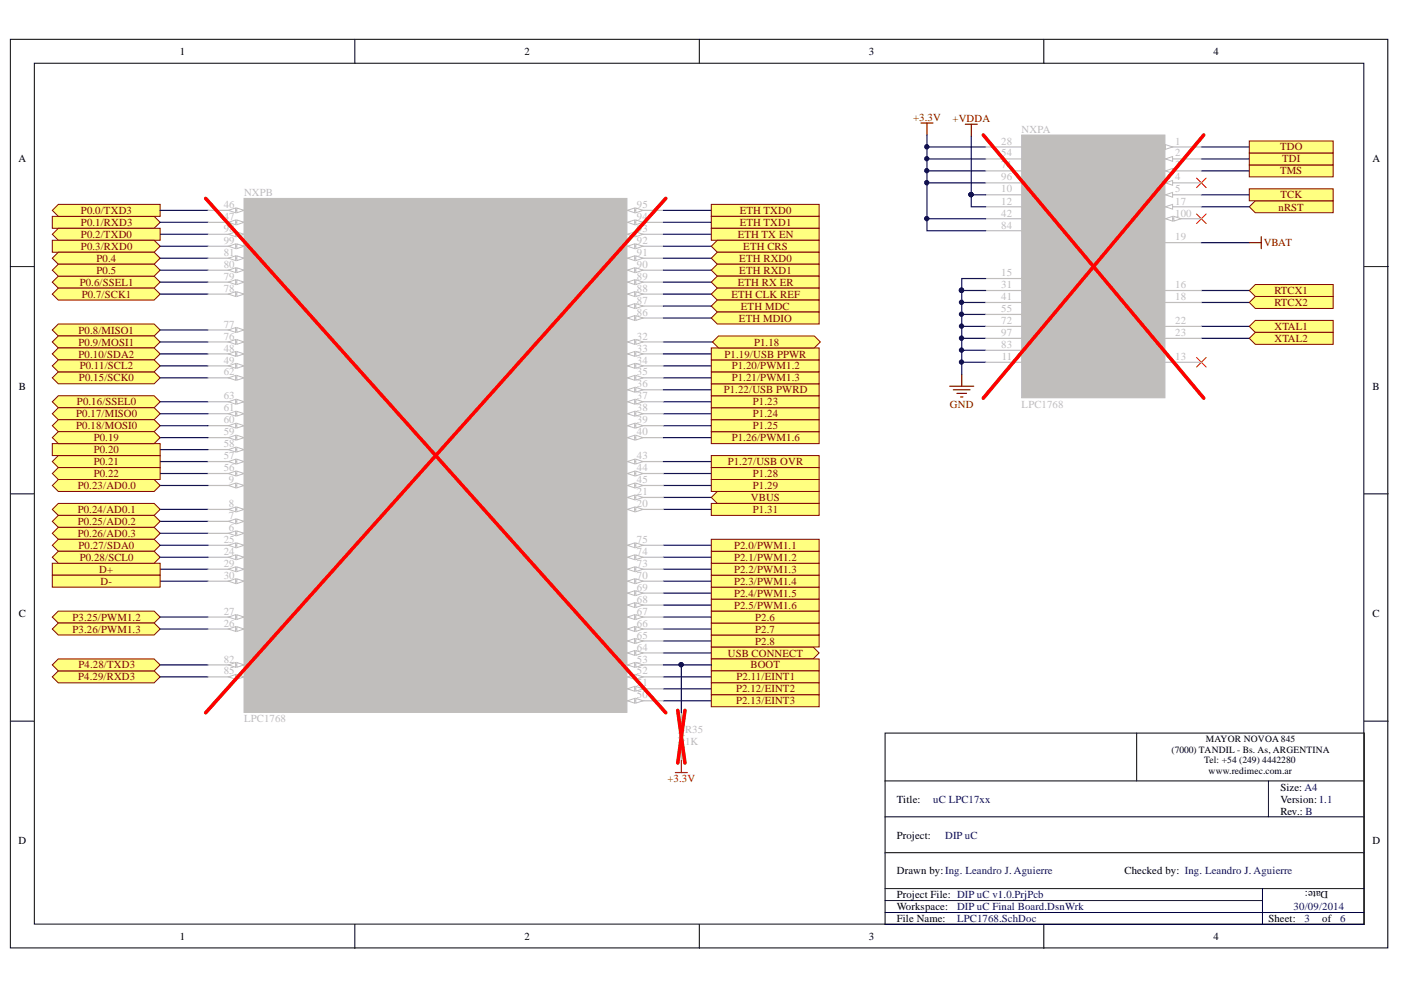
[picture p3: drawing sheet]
<svg xmlns="http://www.w3.org/2000/svg" width="297mm" height="210mm" viewBox="0 0 297 210" stroke-linecap="round" stroke-linejoin="round" font-family="sans-serif">
<defs><g id="words">
<g font-size="2.3">
<text x="38.1" y="11.6">1</text>
<text x="111.2" y="11.6">2</text>
<text x="184.2" y="11.6">3</text>
<text x="257.3" y="11.6">4</text>
<text x="3.9" y="34.4">A</text>
<text x="291" y="34.4">A</text>
<text x="4" y="82.6">B</text>
<text x="291" y="82.6">B</text>
<text x="4" y="130.8">C</text>
<text x="291" y="130.8">C</text>
<text x="271.5" y="167.7">Size: A4</text>
<text x="190.1" y="170.2">Title:</text>
<text x="271.5" y="170.2">Version:1.1</text>
<text x="271.5" y="172.7">Rev.: B</text>
<text x="3.9" y="179">D</text>
<text x="190.1" y="177.8">Project:</text>
<text x="291" y="179">D</text>
<text x="190.1" y="185.4">Drawn by:Ing. Leandro J. Aguierre</text>
<text x="238.4" y="185.4">Checked by: Ing. Leandro J. Aguierre</text>
<text x="190.1" y="190.4">Project File: DIP uC v1.0.PrjPcb</text>
<text x="281.6" y="188.9" transform="rotate(-180 281.6 188.9)">Date:</text>
<text x="190.1" y="195.5">File Name:</text>
<text x="190.1" y="193">Workspace:</text>
<text x="268.9" y="195.5">Sheet:</text>
<text x="280.4" y="195.5">of</text>
<text x="38.1" y="199.3">1</text>
<text x="111.2" y="199.3">2</text>
<text x="184.2" y="199.3">3</text>
<text x="257.3" y="199.3">4</text>
</g>
<g font-size="2.3" fill="#800000">
<text x="193.6" y="25.6">+3.3V</text>
<text x="202" y="25.8">+VDDA</text>
<text x="271.4" y="31.9">TDO</text>
<text x="271.8" y="34.4">TDI</text>
<text x="271.4" y="37">TMS</text>
<text x="17.2" y="47.9">P0.1/RXD3</text>
<text x="17.2" y="45.4">P0.0/TXD3</text>
<text x="156.8" y="45.4">ETH TXD0</text>
<text x="156.8" y="47.9">ETH TXD1</text>
<text x="271.1" y="44.7">nRST</text>
<text x="271.5" y="42">TCK</text>
<text x="17.2" y="50.5">P0.2/TXD0</text>
<text x="17.2" y="53">P0.3/RXD0</text>
<text x="156.4" y="50.5">ETH TX EN</text>
<text x="157.6" y="53">ETH CRS</text>
<text x="267.9" y="52.3">VBAT</text>
<text x="20.5" y="55.5">P0.4</text>
<text x="20.5" y="58.1">P0.5</text>
<text x="156.7" y="55.5">ETH RXD0</text>
<text x="156.7" y="58.1">ETH RXD1</text>
<text x="16.9" y="60.6">P0.6/SSEL1</text>
<text x="17.3" y="63.1">P0.7/SCK1</text>
<text x="155.1" y="63.1">ETH CLK REF</text>
<text x="156.4" y="60.6">ETH RX ER</text>
<text x="157.1" y="65.7">ETH MDC</text>
<text x="270.2" y="62.4">RTCX1</text>
<text x="270.2" y="64.9">RTCX2</text>
<text x="16.7" y="70.7">P0.8/MISO1</text>
<text x="156.7" y="68.2">ETH MDIO</text>
<text x="270.2" y="70">XTAL1</text>
<text x="16.7" y="73.3">P0.9/MOSI1</text>
<text x="16.7" y="75.8">P0.10/SDA2</text>
<text x="153.6" y="75.8">P1.19/USB PPWR</text>
<text x="159.9" y="73.3">P1.18</text>
<text x="270.2" y="72.5">XTAL2</text>
<text x="16.7" y="80.9">P0.15/SCK0</text>
<text x="16.9" y="78.3">P0.11/SCL2</text>
<text x="153.5" y="83.4">P1.22/USB PWRD</text>
<text x="155.1" y="80.9">P1.21/PWM1.3</text>
<text x="155.1" y="78.3">P1.20/PWM1.2</text>
<text x="16.1" y="88.5">P0.17/MISO0</text>
<text x="16.3" y="85.9">P0.16/SSEL0</text>
<text x="159.6" y="88.5">P1.24</text>
<text x="159.6" y="85.9">P1.23</text>
<text x="201.4" y="86.4">GND</text>
<text x="16.1" y="91">P0.18/MOSI0</text>
<text x="19.9" y="93.5">P0.19</text>
<text x="155.1" y="93.5">P1.26/PWM1.6</text>
<text x="159.6" y="91">P1.25</text>
<text x="19.9" y="101.1">P0.22</text>
<text x="19.9" y="98.6">P0.21</text>
<text x="19.9" y="96.1">P0.20</text>
<text x="154.3" y="98.6">P1.27/USB OVR</text>
<text x="159.6" y="101.1">P1.28</text>
<text x="16.5" y="103.7">P0.23/AD0.0</text>
<text x="159.2" y="106.3">VBUS</text>
<text x="159.6" y="103.7">P1.29</text>
<text x="16.5" y="108.8">P0.24/AD0.1</text>
<text x="16.5" y="111.3">P0.25/AD0.2</text>
<text x="16.5" y="113.9">P0.26/AD0.3</text>
<text x="159.6" y="108.8">P1.31</text>
<text x="16.7" y="116.4">P0.27/SDA0</text>
<text x="16.9" y="118.9">P0.28/SCL0</text>
<text x="155.7" y="118.9">P2.1/PWM1.2</text>
<text x="155.7" y="116.4">P2.0/PWM1.1</text>
<text x="21.1" y="121.5">D+</text>
<text x="21.3" y="124">D-</text>
<text x="155.7" y="124">P2.3/PWM1.4</text>
<text x="155.7" y="121.5">P2.2/PWM1.3</text>
<text x="15.4" y="131.6">P3.25/PWM1.2</text>
<text x="155.7" y="129.1">P2.5/PWM1.6</text>
<text x="155.7" y="126.5">P2.4/PWM1.5</text>
<text x="160.1" y="131.6">P2.6</text>
<text x="15.4" y="134.1">P3.26/PWM1.3</text>
<text x="160.1" y="136.7">P2.8</text>
<text x="160.1" y="134.1">P2.7</text>
<text x="16.7" y="141.7">P4.28/TXD3</text>
<text x="154.3" y="139.2">USB CONNECT</text>
<text x="159.1" y="141.7">BOOT</text>
<text x="16.6" y="144.3">P4.29/RXD3</text>
<text x="156.1" y="146.8">P2.12/EINT2</text>
<text x="156.1" y="149.3">P2.13/EINT3</text>
<text x="156.2" y="144.3">P2.11/EINT1</text>
</g>
<g font-size="2.3" fill="#c0bebc">
<text x="216.6" y="28.1">NXPA</text>
<text x="212.3" y="30.6">28</text>
<text x="212.3" y="33.2">54</text>
<text x="212.3" y="35.7">71</text>
<text x="249.2" y="30.6">1</text>
<text x="249.2" y="33.2">2</text>
<text x="249.2" y="35.7">3</text>
<text x="51.7" y="41.5">NXPB</text>
<text x="212.3" y="38.2">96</text>
<text x="212.3" y="40.8">10</text>
<text x="218.4" y="39.5">VDDIO</text>
<text x="239.7" y="39.5">TRST</text>
<text x="249.2" y="38.2">4</text>
<text x="249.2" y="40.8">5</text>
<text x="47.4" y="44.1">46</text>
<text x="47.4" y="46.7">47</text>
<text x="135" y="46.7">94</text>
<text x="135" y="44.1">95</text>
<text x="212.3" y="43.4">12</text>
<text x="212.3" y="45.9">42</text>
<text x="218.4" y="44.7">VREF+</text>
<text x="218.4" y="42">VDDA</text>
<text x="218.4" y="47.2">VDDREG</text>
<text x="230.4" y="42">TCK/SWDCLK</text>
<text x="238.3" y="44.7">RESET</text>
<text x="239.4" y="47.2">RTCK</text>
<text x="249.2" y="43.4">17</text>
<text x="249.2" y="45.9">100</text>
<text x="47.4" y="49.2">98</text>
<text x="47.4" y="51.7">99</text>
<text x="53.5" y="53">P0.3/RXD0/AD0.6</text>
<text x="115.2" y="53">P1.8/ENET_CRS</text>
<text x="135" y="51.7">92</text>
<text x="135" y="49.2">93</text>
<text x="212.3" y="48.5">84</text>
<text x="218.4" y="49.7">VDDREG</text>
<text x="249.2" y="51">19</text>
<text x="47.4" y="54.3">81</text>
<text x="47.4" y="56.8">80</text>
<text x="47.4" y="59.3">79</text>
<text x="53.5" y="55.5">P0.4/I2SRX_CLK/RD2/CAP2.0</text>
<text x="53.5" y="58.1">P0.5/I2SRX_WS/TD2/CAP2.1</text>
<text x="112.4" y="58.1">P1.10/ENET_RXD1</text>
<text x="113.5" y="55.5">P1.9/ENET_RXD0</text>
<text x="135" y="59.3">89</text>
<text x="135" y="56.8">90</text>
<text x="135" y="54.3">91</text>
<text x="212.3" y="58.6">15</text>
<text x="47.4" y="61.9">78</text>
<text x="53.5" y="60.6">P0.6/I2SRX_SDA/SSEL1/MAT2.0</text>
<text x="53.5" y="63.1">P0.7/I2STX_CLK/SCK1/MAT2.1</text>
<text x="108.4" y="63.1">P1.15/ENET_REF_CLK</text>
<text x="111" y="60.6">P1.14/ENET_RX_ER</text>
<text x="113.1" y="65.7">P1.16/ENET_MDC</text>
<text x="135" y="64.4">87</text>
<text x="135" y="61.9">88</text>
<text x="212.3" y="61.1">31</text>
<text x="212.3" y="63.6">41</text>
<text x="238.2" y="64.9">RTCX2</text>
<text x="249.2" y="61.1">16</text>
<text x="249.2" y="63.6">18</text>
<text x="47.4" y="69.5">77</text>
<text x="53.5" y="70.7">P0.8/I2STX_WS/MISO1/MAT2.2</text>
<text x="112.2" y="68.2">P1.17/ENET_MDIO</text>
<text x="135" y="66.9">86</text>
<text x="212.3" y="66.2">55</text>
<text x="212.3" y="68.7">72</text>
<text x="212.3" y="71.2">97</text>
<text x="218.4" y="67.4">VSS</text>
<text x="218.4" y="70">VSS</text>
<text x="238.3" y="70">XTAL1</text>
<text x="249.2" y="68.7">22</text>
<text x="249.2" y="71.2">23</text>
<text x="47.4" y="72">76</text>
<text x="47.4" y="74.5">48</text>
<text x="47.4" y="77.1">49</text>
<text x="53.5" y="73.3">P0.9/I2STX_WS/MOSI1/MAT2.3</text>
<text x="53.5" y="75.8">P0.10/TXD2/SDA2/MAT3.0</text>
<text x="94.2" y="73.3">P1.18/USB_UP_LED/PWM1.1/CAP1.0</text>
<text x="98.5" y="75.8">P1.19/MC0A/USB_PPWR/CAP1.1</text>
<text x="135" y="72">32</text>
<text x="135" y="74.5">33</text>
<text x="135" y="77.1">34</text>
<text x="212.3" y="73.8">83</text>
<text x="212.4" y="76.3">11</text>
<text x="218.4" y="72.5">VSS</text>
<text x="218.4" y="75">VSS</text>
<text x="238.3" y="72.5">XTAL2</text>
<text x="249.2" y="76.3">13</text>
<text x="47.4" y="79.6">62</text>
<text x="53.5" y="78.3">P0.11/RXD2/SCL2/MAT3.1</text>
<text x="53.5" y="80.9">P0.15/TXD1/SCK0/SCK</text>
<text x="97.8" y="83.4">P1.22/MC0B/USB_PWRD/MAT1.0</text>
<text x="98" y="80.9">P1.21/MCABORT/PWM1.3/SSEL0</text>
<text x="102.6" y="78.3">P1.20/MCFB0/PWM1.2/SCK0</text>
<text x="135" y="79.6">35</text>
<text x="135" y="82.1">36</text>
<text x="47.4" y="84.7">63</text>
<text x="47.4" y="87.2">61</text>
<text x="47.4" y="89.7">60</text>
<text x="101.3" y="85.9">P1.23/MCFB1/PWM1.4/MISO0</text>
<text x="101.3" y="88.5">P1.24/MCFB2/PWM1.5/MOSI0</text>
<text x="135" y="84.7">37</text>
<text x="135" y="87.2">38</text>
<text x="135" y="89.7">39</text>
<text x="216.6" y="86.4">LPC1768</text>
<text x="47.4" y="92.3">59</text>
<text x="47.4" y="94.8">58</text>
<text x="135" y="92.3">40</text>
<text x="47.4" y="97.3">57</text>
<text x="47.4" y="99.9">56</text>
<text x="93.9" y="98.6">P1.27/CLKOUT/USB_OVRCR/CAP0.1</text>
<text x="135" y="97.3">43</text>
<text x="135" y="99.9">44</text>
<text x="48.5" y="102.4">9</text>
<text x="48.5" y="107.5">8</text>
<text x="53.5" y="103.7">P0.23/AD0.0/I2SRX_CLK/CAP3.0</text>
<text x="135" y="102.4">45</text>
<text x="135" y="107.5">20</text>
<text x="135" y="105">21</text>
<text x="48.5" y="110.1">7</text>
<text x="48.5" y="112.6">6</text>
<text x="53.5" y="108.8">P0.24/AD0.1/I2SRX_WS/CAP3.1</text>
<text x="53.5" y="111.3">P0.25/AD0.2/I2SRX_SDA/TXD3</text>
<text x="53.5" y="113.9">P0.26/AD0.3/AOUT/RXD3</text>
<text x="47.4" y="115.1">25</text>
<text x="47.4" y="117.7">24</text>
<text x="53.5" y="116.4">P0.27/SDA0/USB_SDA</text>
<text x="53.5" y="118.9">P0.28/SCL0/USB_SCL</text>
<text x="111.5" y="118.9">P2.1/PWM1.2/RXD1</text>
<text x="135" y="117.7">74</text>
<text x="135" y="115.1">75</text>
<text x="47.4" y="120.2">29</text>
<text x="47.4" y="122.7">30</text>
<text x="53.5" y="124">P0.30/USB_D-</text>
<text x="96.3" y="124">P2.3/PWM1.4/DCD1/TRACEDATA2</text>
<text x="96.9" y="121.5">P2.2/PWM1.3/CTS1/TRACEDATA3</text>
<text x="135" y="125.3">69</text>
<text x="135" y="122.7">70</text>
<text x="135" y="120.2">73</text>
<text x="47.4" y="130.3">27</text>
<text x="53.5" y="131.6">P3.25/MAT0.0/PWM1.2</text>
<text x="96.6" y="129.1">P2.5/PWM1.6/DTR1/TRACEDATA0</text>
<text x="96.6" y="126.5">P2.4/PWM1.5/DSR1/TRACEDATA1</text>
<text x="101" y="131.6">P2.6/PCAP1.0/RI1/TRACECLK</text>
<text x="135" y="130.3">67</text>
<text x="135" y="127.8">68</text>
<text x="47.4" y="132.9">26</text>
<text x="53.5" y="134.1">P3.26/MAT0.1/PWM1.3</text>
<text x="102.1" y="136.7">P2.8/TD2/TXD2/TRACEPKT3</text>
<text x="116.3" y="134.1">P2.7/RD2/RTS1</text>
<text x="135" y="135.4">65</text>
<text x="135" y="137.9">64</text>
<text x="135" y="132.9">66</text>
<text x="47.4" y="140.5">82</text>
<text x="47.4" y="143">85</text>
<text x="53.5" y="141.7">P4.28/RX_MCLK/MAT2.0/TXD3</text>
<text x="93.3" y="139.2">P2.9/USB_CONNECT/RXD2/EXTINT0</text>
<text x="119" y="141.7">P2.10/EINT0</text>
<text x="135" y="140.5">53</text>
<text x="135" y="143">52</text>
<text x="135" y="145.5">51</text>
<text x="135" y="148.1">50</text>
<text x="51.7" y="153.1">LPC1768</text>
<text x="145.3" y="155.4">R35</text>
<text x="145.3" y="157.9">1K</text>
</g>
<text font-size="2.3" fill="#bf0000" x="141.5" y="165.9">+3.3V</text>
<g font-size="2.3" fill="#000080">
<text x="197.8" y="170.2">uC LPC17xx</text>
<text x="200.4" y="177.8">DIP uC</text>
<text x="202.9" y="195.5">LPC1768.SchDoc</text>
<text x="202.9" y="193">DIP uC Final Board.DsnWrk</text>
<text x="274.3" y="193">30/09/2014</text>
<text x="276.6" y="195.5">3</text>
<text x="284.2" y="195.5">6</text>
</g>
<g font-size="2">
<text x="248.4" y="159.5">(7000) TANDIL - Bs. As, ARGENTINA</text>
<text x="255.3" y="161.8">Tel: +54 (249) 4442280</text>
<text x="255.7" y="157.3">MAYOR NOVOA 845</text>
<text x="256.3" y="164.1">www.redimec.com.ar</text>
</g>
</g></defs>
<g fill="#fff" stroke="#000" stroke-width=".21">
<path d="M2.2 8.3h292v192.7h-292z"/>
<path d="M7.3 13.4h281.9v182.5h-281.9z"/>
</g>
<g fill="none" stroke="#000" stroke-width=".21">
<path d="M75.2 8.3v5.1M148.3 8.3v5.1M221.3 8.3v5.1M2.2 56.5h5.1M289.3 56.5h5M2.2 104.7h5.1M289.3 104.7h5M2.2 152.9h5.1M187.6 155.4h101.7v40.6h-101.7zM241 155.4v10.2M289.3 152.9h5M187.6 173.2h101.7"/>
<path d="M187.6 165.6h101.7M268.9 165.6v7.6M75.2 196v5.1M148.3 196v5.1M187.6 180.8h101.7M187.6 190.9h80.1M187.6 188.4h101.7M187.6 193.5h101.7M221.3 196v5.1M267.7 188.4v7.6"/>
</g>
<path d="M140.6 72.5h10.5M34 100.4h10.1M140.6 105.5h10.2M34 141h10.1M34 143.5h10.1" fill="none" stroke="#000080" stroke-width=".25"/>
<g fill="#ffff80" stroke="#800000" stroke-width=".21">
<path d="M11.1 45.9h21.6l1.3 1.2-1.3 1.3h-21.6z" fill-rule="evenodd"/>
<path d="M11.1 44.6l1.3-1.3h21.6v2.6h-21.6z" fill-rule="evenodd"/>
</g>
<g fill="none" stroke="#000080" stroke-width=".25">
<path d="M34 44.6h10.1M34 47.1h10.1M34 49.7h10.1M34 52.2h10.1M34 54.7h10.1M34 57.3h10.1M34 59.8h10.1M34 75h10.1M34 77.6h10.1M34 62.4h10.1M34 70h10.1M34 72.5h10.1"/>
<path d="M140.6 77.6h10.2M34 85.2h10.1M34 80.1h10.1M34 97.9h10.1M140.6 85.2h10.2M140.6 80.1h10.2M140.6 87.7h10.2M140.6 90.3h10.2M34 108h10.1M34 110.5h10.1M34 113.1h10.1M140.6 108h10.2"/>
<path d="M140.6 100.4h10.2M140.6 102.9h10.2M140.6 115.6h10.2M140.6 118.2h10.2M34 120.7h10.1M34 123.2h10.1M34 130.8h10.1M34 133.4h10.1M140.6 120.7h10.2M140.6 123.2h10.2M140.6 138.4h10.2M140.6 130.8h10.2"/>
<path d="M140.6 133.4h10.2M140.6 125.8h10.2M140.6 128.3h10.2M140.6 135.9h10.2M140.6 143.5h10.2M140.6 146h10.2M140.6 148.6h10.2"/>
</g>
<path d="M51.7 42.1h81.2v108.9h-81.2z" fill="#c0bebc" stroke="#c0bebc" stroke-width=".21"/>
<path d="M44.1 44.6h7.6" fill="none" stroke="#c0bebc" stroke-width=".25"/>
<path d="M50.2 44.1l1.5 .5-1.5 .5z" fill="#fff"/>
<path d="M50.2 44.1l1.5 .5-1.5 .5z" fill="none" stroke="#c0bebc" stroke-width=".21"/>
<path d="M48.4 44.6l1.6-.5v1z" fill="#fff"/>
<path d="M48.4 44.6l1.6-.5v1z" fill="none" stroke="#c0bebc" stroke-width=".21"/>
<path d="M44.1 47.1h7.6" fill="none" stroke="#c0bebc" stroke-width=".25"/>
<path d="M50.2 46.6l1.5 .5-1.5 .5z" fill="#fff"/>
<path d="M50.2 46.6l1.5 .5-1.5 .5z" fill="none" stroke="#c0bebc" stroke-width=".21"/>
<path d="M48.4 47.1l1.6-.5v1z" fill="#fff"/>
<path d="M48.4 47.1l1.6-.5v1z" fill="none" stroke="#c0bebc" stroke-width=".21"/>
<path d="M44.1 49.7h7.6" fill="none" stroke="#c0bebc" stroke-width=".25"/>
<path d="M50.2 49.2l1.5 .5-1.5 .5z" fill="#fff"/>
<path d="M50.2 49.2l1.5 .5-1.5 .5z" fill="none" stroke="#c0bebc" stroke-width=".21"/>
<path d="M48.4 49.7l1.6-.5v1z" fill="#fff"/>
<path d="M48.4 49.7l1.6-.5v1z" fill="none" stroke="#c0bebc" stroke-width=".21"/>
<path d="M44.1 52.2h7.6" fill="none" stroke="#c0bebc" stroke-width=".25"/>
<path d="M50.2 51.7l1.5 .5-1.5 .5z" fill="#fff"/>
<path d="M50.2 51.7l1.5 .5-1.5 .5z" fill="none" stroke="#c0bebc" stroke-width=".21"/>
<path d="M48.4 52.2l1.6-.5v1z" fill="#fff"/>
<path d="M48.4 52.2l1.6-.5v1z" fill="none" stroke="#c0bebc" stroke-width=".21"/>
<path d="M44.1 54.7h7.6" fill="none" stroke="#c0bebc" stroke-width=".25"/>
<path d="M50.2 54.2l1.5 .5-1.5 .6z" fill="#fff"/>
<path d="M50.2 54.2l1.5 .5-1.5 .6z" fill="none" stroke="#c0bebc" stroke-width=".21"/>
<path d="M48.4 54.7l1.6-.5v1.1z" fill="#fff"/>
<path d="M48.4 54.7l1.6-.5v1.1z" fill="none" stroke="#c0bebc" stroke-width=".21"/>
<path d="M44.1 57.3h7.6" fill="none" stroke="#c0bebc" stroke-width=".25"/>
<path d="M50.2 56.8l1.5 .5-1.5 .5z" fill="#fff"/>
<path d="M50.2 56.8l1.5 .5-1.5 .5z" fill="none" stroke="#c0bebc" stroke-width=".21"/>
<path d="M48.4 57.3l1.6-.5v1z" fill="#fff"/>
<path d="M48.4 57.3l1.6-.5v1z" fill="none" stroke="#c0bebc" stroke-width=".21"/>
<path d="M44.1 59.8h7.6" fill="none" stroke="#c0bebc" stroke-width=".25"/>
<path d="M50.2 59.3l1.5 .5-1.5 .5z" fill="#fff"/>
<path d="M50.2 59.3l1.5 .5-1.5 .5z" fill="none" stroke="#c0bebc" stroke-width=".21"/>
<path d="M48.4 59.8l1.6-.5v1z" fill="#fff"/>
<path d="M48.4 59.8l1.6-.5v1z" fill="none" stroke="#c0bebc" stroke-width=".21"/>
<path d="M44.1 62.4h7.6" fill="none" stroke="#c0bebc" stroke-width=".25"/>
<path d="M50.2 61.8l1.5 .6-1.5 .5z" fill="#fff"/>
<path d="M50.2 61.8l1.5 .6-1.5 .5z" fill="none" stroke="#c0bebc" stroke-width=".21"/>
<path d="M48.4 62.4l1.6-.6v1.1z" fill="#fff"/>
<path d="M48.4 62.4l1.6-.6v1.1z" fill="none" stroke="#c0bebc" stroke-width=".21"/>
<path d="M44.1 70h7.6" fill="none" stroke="#c0bebc" stroke-width=".25"/>
<path d="M50.2 69.5l1.5 .5-1.5 .5z" fill="#fff"/>
<path d="M50.2 69.5l1.5 .5-1.5 .5z" fill="none" stroke="#c0bebc" stroke-width=".21"/>
<path d="M48.4 70l1.6-.5v1z" fill="#fff"/>
<path d="M48.4 70l1.6-.5v1z" fill="none" stroke="#c0bebc" stroke-width=".21"/>
<path d="M44.1 72.5h7.6" fill="none" stroke="#c0bebc" stroke-width=".25"/>
<path d="M50.2 72l1.5 .5-1.5 .5z" fill="#fff"/>
<path d="M50.2 72l1.5 .5-1.5 .5z" fill="none" stroke="#c0bebc" stroke-width=".21"/>
<path d="M48.4 72.5l1.6-.5v1z" fill="#fff"/>
<path d="M48.4 72.5l1.6-.5v1z" fill="none" stroke="#c0bebc" stroke-width=".21"/>
<path d="M44.1 75h7.6" fill="none" stroke="#c0bebc" stroke-width=".25"/>
<path d="M50.2 74.5l1.5 .5-1.5 .5z" fill="#fff"/>
<path d="M50.2 74.5l1.5 .5-1.5 .5z" fill="none" stroke="#c0bebc" stroke-width=".21"/>
<path d="M48.4 75l1.6-.5v1z" fill="#fff"/>
<path d="M48.4 75l1.6-.5v1z" fill="none" stroke="#c0bebc" stroke-width=".21"/>
<path d="M44.1 77.6h7.6" fill="none" stroke="#c0bebc" stroke-width=".25"/>
<path d="M50.2 77.1l1.5 .5-1.5 .5z" fill="#fff"/>
<path d="M50.2 77.1l1.5 .5-1.5 .5z" fill="none" stroke="#c0bebc" stroke-width=".21"/>
<path d="M48.4 77.6l1.6-.5v1z" fill="#fff"/>
<path d="M48.4 77.6l1.6-.5v1z" fill="none" stroke="#c0bebc" stroke-width=".21"/>
<path d="M44.1 80.1h7.6" fill="none" stroke="#c0bebc" stroke-width=".25"/>
<path d="M50.2 79.6l1.5 .5-1.5 .5z" fill="#fff"/>
<path d="M50.2 79.6l1.5 .5-1.5 .5z" fill="none" stroke="#c0bebc" stroke-width=".21"/>
<path d="M48.4 80.1l1.6-.5v1z" fill="#fff"/>
<path d="M48.4 80.1l1.6-.5v1z" fill="none" stroke="#c0bebc" stroke-width=".21"/>
<path d="M44.1 85.2h7.6" fill="none" stroke="#c0bebc" stroke-width=".25"/>
<path d="M50.2 84.7l1.5 .5-1.5 .5z" fill="#fff"/>
<path d="M50.2 84.7l1.5 .5-1.5 .5z" fill="none" stroke="#c0bebc" stroke-width=".21"/>
<path d="M48.4 85.2l1.6-.5v1z" fill="#fff"/>
<path d="M48.4 85.2l1.6-.5v1z" fill="none" stroke="#c0bebc" stroke-width=".21"/>
<path d="M44.1 87.7h7.6" fill="none" stroke="#c0bebc" stroke-width=".25"/>
<path d="M50.2 87.2l1.5 .5-1.5 .5z" fill="#fff"/>
<path d="M50.2 87.2l1.5 .5-1.5 .5z" fill="none" stroke="#c0bebc" stroke-width=".21"/>
<path d="M48.4 87.7l1.6-.5v1z" fill="#fff"/>
<path d="M48.4 87.7l1.6-.5v1z" fill="none" stroke="#c0bebc" stroke-width=".21"/>
<path d="M44.1 90.3h7.6" fill="none" stroke="#c0bebc" stroke-width=".25"/>
<path d="M50.2 89.7l1.5 .6-1.5 .5z" fill="#fff"/>
<path d="M50.2 89.7l1.5 .6-1.5 .5z" fill="none" stroke="#c0bebc" stroke-width=".21"/>
<path d="M48.4 90.3l1.6-.6v1.1z" fill="#fff"/>
<path d="M48.4 90.3l1.6-.6v1.1z" fill="none" stroke="#c0bebc" stroke-width=".21"/>
<path d="M44.1 92.8h7.6" fill="none" stroke="#c0bebc" stroke-width=".25"/>
<path d="M50.2 92.3l1.5 .5-1.5 .5z" fill="#fff"/>
<path d="M50.2 92.3l1.5 .5-1.5 .5z" fill="none" stroke="#c0bebc" stroke-width=".21"/>
<path d="M48.4 92.8l1.6-.5v1z" fill="#fff"/>
<path d="M48.4 92.8l1.6-.5v1z" fill="none" stroke="#c0bebc" stroke-width=".21"/>
<path d="M44.1 95.3h7.6" fill="none" stroke="#c0bebc" stroke-width=".25"/>
<path d="M50.2 94.8l1.5 .5-1.5 .5z" fill="#fff"/>
<path d="M50.2 94.8l1.5 .5-1.5 .5z" fill="none" stroke="#c0bebc" stroke-width=".21"/>
<path d="M48.4 95.3l1.6-.5v1z" fill="#fff"/>
<path d="M48.4 95.3l1.6-.5v1z" fill="none" stroke="#c0bebc" stroke-width=".21"/>
<path d="M44.1 97.9h7.6" fill="none" stroke="#c0bebc" stroke-width=".25"/>
<path d="M50.2 97.4l1.5 .5-1.5 .5z" fill="#fff"/>
<path d="M50.2 97.4l1.5 .5-1.5 .5z" fill="none" stroke="#c0bebc" stroke-width=".21"/>
<path d="M48.4 97.9l1.6-.5v1z" fill="#fff"/>
<path d="M48.4 97.9l1.6-.5v1z" fill="none" stroke="#c0bebc" stroke-width=".21"/>
<path d="M44.1 100.4h7.6" fill="none" stroke="#c0bebc" stroke-width=".25"/>
<path d="M50.2 99.9l1.5 .5-1.5 .5z" fill="#fff"/>
<path d="M50.2 99.9l1.5 .5-1.5 .5z" fill="none" stroke="#c0bebc" stroke-width=".21"/>
<path d="M48.4 100.4l1.6-.5v1z" fill="#fff"/>
<path d="M48.4 100.4l1.6-.5v1z" fill="none" stroke="#c0bebc" stroke-width=".21"/>
<path d="M44.1 102.9h7.6" fill="none" stroke="#c0bebc" stroke-width=".25"/>
<path d="M50.2 102.4l1.5 .5-1.5 .5z" fill="#fff"/>
<path d="M50.2 102.4l1.5 .5-1.5 .5z" fill="none" stroke="#c0bebc" stroke-width=".21"/>
<path d="M48.4 102.9l1.6-.5v1z" fill="#fff"/>
<path d="M48.4 102.9l1.6-.5v1z" fill="none" stroke="#c0bebc" stroke-width=".21"/>
<path d="M44.1 108h7.6" fill="none" stroke="#c0bebc" stroke-width=".25"/>
<path d="M50.2 107.5l1.5 .5-1.5 .5z" fill="#fff"/>
<path d="M50.2 107.5l1.5 .5-1.5 .5z" fill="none" stroke="#c0bebc" stroke-width=".21"/>
<path d="M48.4 108l1.6-.5v1z" fill="#fff"/>
<path d="M48.4 108l1.6-.5v1z" fill="none" stroke="#c0bebc" stroke-width=".21"/>
<path d="M44.1 110.5h7.6" fill="none" stroke="#c0bebc" stroke-width=".25"/>
<path d="M50.2 110l1.5 .5-1.5 .5z" fill="#fff"/>
<path d="M50.2 110l1.5 .5-1.5 .5z" fill="none" stroke="#c0bebc" stroke-width=".21"/>
<path d="M48.4 110.5l1.6-.5v1z" fill="#fff"/>
<path d="M48.4 110.5l1.6-.5v1z" fill="none" stroke="#c0bebc" stroke-width=".21"/>
<path d="M44.1 113.1h7.6" fill="none" stroke="#c0bebc" stroke-width=".25"/>
<path d="M50.2 112.6l1.5 .5-1.5 .5z" fill="#fff"/>
<path d="M50.2 112.6l1.5 .5-1.5 .5z" fill="none" stroke="#c0bebc" stroke-width=".21"/>
<path d="M48.4 113.1l1.6-.5v1z" fill="#fff"/>
<path d="M48.4 113.1l1.6-.5v1z" fill="none" stroke="#c0bebc" stroke-width=".21"/>
<path d="M44.1 115.6h7.6" fill="none" stroke="#c0bebc" stroke-width=".25"/>
<path d="M50.2 115.1l1.5 .5-1.5 .5z" fill="#fff"/>
<path d="M50.2 115.1l1.5 .5-1.5 .5z" fill="none" stroke="#c0bebc" stroke-width=".21"/>
<path d="M48.4 115.6l1.6-.5v1z" fill="#fff"/>
<path d="M48.4 115.6l1.6-.5v1z" fill="none" stroke="#c0bebc" stroke-width=".21"/>
<path d="M44.1 118.2h7.6" fill="none" stroke="#c0bebc" stroke-width=".25"/>
<path d="M50.2 117.6l1.5 .6-1.5 .5z" fill="#fff"/>
<path d="M50.2 117.6l1.5 .6-1.5 .5z" fill="none" stroke="#c0bebc" stroke-width=".21"/>
<path d="M48.4 118.2l1.6-.6v1.1z" fill="#fff"/>
<path d="M48.4 118.2l1.6-.6v1.1z" fill="none" stroke="#c0bebc" stroke-width=".21"/>
<path d="M44.1 120.7h7.6" fill="none" stroke="#c0bebc" stroke-width=".25"/>
<path d="M50.2 120.2l1.5 .5-1.5 .5z" fill="#fff"/>
<path d="M50.2 120.2l1.5 .5-1.5 .5z" fill="none" stroke="#c0bebc" stroke-width=".21"/>
<path d="M48.4 120.7l1.6-.5v1z" fill="#fff"/>
<path d="M48.4 120.7l1.6-.5v1z" fill="none" stroke="#c0bebc" stroke-width=".21"/>
<path d="M44.1 123.2h7.6" fill="none" stroke="#c0bebc" stroke-width=".25"/>
<path d="M50.2 122.7l1.5 .5-1.5 .5z" fill="#fff"/>
<path d="M50.2 122.7l1.5 .5-1.5 .5z" fill="none" stroke="#c0bebc" stroke-width=".21"/>
<path d="M48.4 123.2l1.6-.5v1z" fill="#fff"/>
<path d="M48.4 123.2l1.6-.5v1z" fill="none" stroke="#c0bebc" stroke-width=".21"/>
<path d="M44.1 130.8h7.6" fill="none" stroke="#c0bebc" stroke-width=".25"/>
<path d="M50.2 130.3l1.5 .5-1.5 .5z" fill="#fff"/>
<path d="M50.2 130.3l1.5 .5-1.5 .5z" fill="none" stroke="#c0bebc" stroke-width=".21"/>
<path d="M48.4 130.8l1.6-.5v1z" fill="#fff"/>
<path d="M48.4 130.8l1.6-.5v1z" fill="none" stroke="#c0bebc" stroke-width=".21"/>
<path d="M44.1 133.4h7.6" fill="none" stroke="#c0bebc" stroke-width=".25"/>
<path d="M50.2 132.9l1.5 .5-1.5 .5z" fill="#fff"/>
<path d="M50.2 132.9l1.5 .5-1.5 .5z" fill="none" stroke="#c0bebc" stroke-width=".21"/>
<path d="M48.4 133.4l1.6-.5v1z" fill="#fff"/>
<path d="M48.4 133.4l1.6-.5v1z" fill="none" stroke="#c0bebc" stroke-width=".21"/>
<path d="M44.1 141h7.6" fill="none" stroke="#c0bebc" stroke-width=".25"/>
<path d="M50.2 140.5l1.5 .5-1.5 .5z" fill="#fff"/>
<path d="M50.2 140.5l1.5 .5-1.5 .5z" fill="none" stroke="#c0bebc" stroke-width=".21"/>
<path d="M48.4 141l1.6-.5v1z" fill="#fff"/>
<path d="M48.4 141l1.6-.5v1z" fill="none" stroke="#c0bebc" stroke-width=".21"/>
<path d="M44.1 143.5h7.6" fill="none" stroke="#c0bebc" stroke-width=".25"/>
<path d="M50.2 143l1.5 .5-1.5 .5z" fill="#fff"/>
<path d="M50.2 143l1.5 .5-1.5 .5z" fill="none" stroke="#c0bebc" stroke-width=".21"/>
<path d="M48.4 143.5l1.6-.5v1z" fill="#fff"/>
<path d="M48.4 143.5l1.6-.5v1z" fill="none" stroke="#c0bebc" stroke-width=".21"/>
<path d="M133 67.4h7.6" fill="none" stroke="#c0bebc" stroke-width=".25"/>
<path d="M133 67.4l1.6-.5v1z" fill="#fff"/>
<path d="M133 67.4l1.6-.5v1z" fill="none" stroke="#c0bebc" stroke-width=".21"/>
<path d="M134.8 66.9l1.5 .5-1.5 .5z" fill="#fff"/>
<path d="M134.8 66.9l1.5 .5-1.5 .5z" fill="none" stroke="#c0bebc" stroke-width=".21"/>
<path d="M133 64.9h7.6" fill="none" stroke="#c0bebc" stroke-width=".25"/>
<path d="M133 64.9l1.6-.5v1z" fill="#fff"/>
<path d="M133 64.9l1.6-.5v1z" fill="none" stroke="#c0bebc" stroke-width=".21"/>
<path d="M134.8 64.4l1.5 .5-1.5 .5z" fill="#fff"/>
<path d="M134.8 64.4l1.5 .5-1.5 .5z" fill="none" stroke="#c0bebc" stroke-width=".21"/>
<path d="M133 62.4h7.6" fill="none" stroke="#c0bebc" stroke-width=".25"/>
<path d="M133 62.4l1.6-.6v1.1z" fill="#fff"/>
<path d="M133 62.4l1.6-.6v1.1z" fill="none" stroke="#c0bebc" stroke-width=".21"/>
<path d="M134.8 61.8l1.5 .6-1.5 .5z" fill="#fff"/>
<path d="M134.8 61.8l1.5 .6-1.5 .5z" fill="none" stroke="#c0bebc" stroke-width=".21"/>
<path d="M133 59.8h7.6" fill="none" stroke="#c0bebc" stroke-width=".25"/>
<path d="M133 59.8l1.6-.5v1z" fill="#fff"/>
<path d="M133 59.8l1.6-.5v1z" fill="none" stroke="#c0bebc" stroke-width=".21"/>
<path d="M134.8 59.3l1.5 .5-1.5 .5z" fill="#fff"/>
<path d="M134.8 59.3l1.5 .5-1.5 .5z" fill="none" stroke="#c0bebc" stroke-width=".21"/>
<path d="M133 57.3h7.6" fill="none" stroke="#c0bebc" stroke-width=".25"/>
<path d="M133 57.3l1.6-.5v1z" fill="#fff"/>
<path d="M133 57.3l1.6-.5v1z" fill="none" stroke="#c0bebc" stroke-width=".21"/>
<path d="M134.8 56.8l1.5 .5-1.5 .5z" fill="#fff"/>
<path d="M134.8 56.8l1.5 .5-1.5 .5z" fill="none" stroke="#c0bebc" stroke-width=".21"/>
<path d="M133 54.7h7.6" fill="none" stroke="#c0bebc" stroke-width=".25"/>
<path d="M133 54.7l1.6-.5v1.1z" fill="#fff"/>
<path d="M133 54.7l1.6-.5v1.1z" fill="none" stroke="#c0bebc" stroke-width=".21"/>
<path d="M134.8 54.2l1.5 .5-1.5 .6z" fill="#fff"/>
<path d="M134.8 54.2l1.5 .5-1.5 .6z" fill="none" stroke="#c0bebc" stroke-width=".21"/>
<path d="M133 52.2h7.6" fill="none" stroke="#c0bebc" stroke-width=".25"/>
<path d="M133 52.2l1.6-.5v1z" fill="#fff"/>
<path d="M133 52.2l1.6-.5v1z" fill="none" stroke="#c0bebc" stroke-width=".21"/>
<path d="M134.8 51.7l1.5 .5-1.5 .5z" fill="#fff"/>
<path d="M134.8 51.7l1.5 .5-1.5 .5z" fill="none" stroke="#c0bebc" stroke-width=".21"/>
<path d="M133 49.7h7.6" fill="none" stroke="#c0bebc" stroke-width=".25"/>
<path d="M133 49.7l1.6-.5v1z" fill="#fff"/>
<path d="M133 49.7l1.6-.5v1z" fill="none" stroke="#c0bebc" stroke-width=".21"/>
<path d="M134.8 49.2l1.5 .5-1.5 .5z" fill="#fff"/>
<path d="M134.8 49.2l1.5 .5-1.5 .5z" fill="none" stroke="#c0bebc" stroke-width=".21"/>
<path d="M133 47.1h7.6" fill="none" stroke="#c0bebc" stroke-width=".25"/>
<path d="M133 47.1l1.6-.5v1z" fill="#fff"/>
<path d="M133 47.1l1.6-.5v1z" fill="none" stroke="#c0bebc" stroke-width=".21"/>
<path d="M134.8 46.6l1.5 .5-1.5 .5z" fill="#fff"/>
<path d="M134.8 46.6l1.5 .5-1.5 .5z" fill="none" stroke="#c0bebc" stroke-width=".21"/>
<path d="M133 44.6h7.6" fill="none" stroke="#c0bebc" stroke-width=".25"/>
<path d="M133 44.6l1.6-.5v1z" fill="#fff"/>
<path d="M133 44.6l1.6-.5v1z" fill="none" stroke="#c0bebc" stroke-width=".21"/>
<path d="M134.8 44.1l1.5 .5-1.5 .5z" fill="#fff"/>
<path d="M134.8 44.1l1.5 .5-1.5 .5z" fill="none" stroke="#c0bebc" stroke-width=".21"/>
<path d="M133 72.5h7.6" fill="none" stroke="#c0bebc" stroke-width=".25"/>
<path d="M133 72.5l1.6-.5v1z" fill="#fff"/>
<path d="M133 72.5l1.6-.5v1z" fill="none" stroke="#c0bebc" stroke-width=".21"/>
<path d="M134.8 72l1.5 .5-1.5 .5z" fill="#fff"/>
<path d="M134.8 72l1.5 .5-1.5 .5z" fill="none" stroke="#c0bebc" stroke-width=".21"/>
<path d="M133 75h7.6" fill="none" stroke="#c0bebc" stroke-width=".25"/>
<path d="M133 75l1.6-.5v1z" fill="#fff"/>
<path d="M133 75l1.6-.5v1z" fill="none" stroke="#c0bebc" stroke-width=".21"/>
<path d="M134.8 74.5l1.5 .5-1.5 .5z" fill="#fff"/>
<path d="M134.8 74.5l1.5 .5-1.5 .5z" fill="none" stroke="#c0bebc" stroke-width=".21"/>
<path d="M111.4 73.8h11.9M133 77.6h7.6" fill="none" stroke="#c0bebc" stroke-width=".25"/>
<path d="M133 77.6l1.6-.5v1z" fill="#fff"/>
<path d="M133 77.6l1.6-.5v1z" fill="none" stroke="#c0bebc" stroke-width=".21"/>
<path d="M134.8 77.1l1.5 .5-1.5 .5z" fill="#fff"/>
<path d="M134.8 77.1l1.5 .5-1.5 .5z" fill="none" stroke="#c0bebc" stroke-width=".21"/>
<path d="M133 80.1h7.6" fill="none" stroke="#c0bebc" stroke-width=".25"/>
<path d="M133 80.1l1.6-.5v1z" fill="#fff"/>
<path d="M133 80.1l1.6-.5v1z" fill="none" stroke="#c0bebc" stroke-width=".21"/>
<path d="M134.8 79.6l1.5 .5-1.5 .5z" fill="#fff"/>
<path d="M134.8 79.6l1.5 .5-1.5 .5z" fill="none" stroke="#c0bebc" stroke-width=".21"/>
<path d="M133 82.6h7.6" fill="none" stroke="#c0bebc" stroke-width=".25"/>
<path d="M133 82.6l1.6-.5v1.1z" fill="#fff"/>
<path d="M133 82.6l1.6-.5v1.1z" fill="none" stroke="#c0bebc" stroke-width=".21"/>
<path d="M134.8 82.1l1.5 .5-1.5 .6z" fill="#fff"/>
<path d="M134.8 82.1l1.5 .5-1.5 .6z" fill="none" stroke="#c0bebc" stroke-width=".21"/>
<path d="M133 85.2h7.6" fill="none" stroke="#c0bebc" stroke-width=".25"/>
<path d="M133 85.2l1.6-.5v1z" fill="#fff"/>
<path d="M133 85.2l1.6-.5v1z" fill="none" stroke="#c0bebc" stroke-width=".21"/>
<path d="M134.8 84.7l1.5 .5-1.5 .5z" fill="#fff"/>
<path d="M134.8 84.7l1.5 .5-1.5 .5z" fill="none" stroke="#c0bebc" stroke-width=".21"/>
<path d="M133 87.7h7.6" fill="none" stroke="#c0bebc" stroke-width=".25"/>
<path d="M133 87.7l1.6-.5v1z" fill="#fff"/>
<path d="M133 87.7l1.6-.5v1z" fill="none" stroke="#c0bebc" stroke-width=".21"/>
<path d="M134.8 87.2l1.5 .5-1.5 .5z" fill="#fff"/>
<path d="M134.8 87.2l1.5 .5-1.5 .5z" fill="none" stroke="#c0bebc" stroke-width=".21"/>
<path d="M133 90.3h7.6" fill="none" stroke="#c0bebc" stroke-width=".25"/>
<path d="M133 90.3l1.6-.6v1.1z" fill="#fff"/>
<path d="M133 90.3l1.6-.6v1.1z" fill="none" stroke="#c0bebc" stroke-width=".21"/>
<path d="M134.8 89.7l1.5 .6-1.5 .5z" fill="#fff"/>
<path d="M134.8 89.7l1.5 .6-1.5 .5z" fill="none" stroke="#c0bebc" stroke-width=".21"/>
<path d="M133 92.8h7.6" fill="none" stroke="#c0bebc" stroke-width=".25"/>
<path d="M133 92.8l1.6-.5v1z" fill="#fff"/>
<path d="M133 92.8l1.6-.5v1z" fill="none" stroke="#c0bebc" stroke-width=".21"/>
<path d="M134.8 92.3l1.5 .5-1.5 .5z" fill="#fff"/>
<path d="M134.8 92.3l1.5 .5-1.5 .5z" fill="none" stroke="#c0bebc" stroke-width=".21"/>
<path d="M133 97.9h7.6" fill="none" stroke="#c0bebc" stroke-width=".25"/>
<path d="M133 97.9l1.6-.5v1z" fill="#fff"/>
<path d="M133 97.9l1.6-.5v1z" fill="none" stroke="#c0bebc" stroke-width=".21"/>
<path d="M134.8 97.4l1.5 .5-1.5 .5z" fill="#fff"/>
<path d="M134.8 97.4l1.5 .5-1.5 .5z" fill="none" stroke="#c0bebc" stroke-width=".21"/>
<path d="M109.8 96.6h13.5M133 100.4h7.6" fill="none" stroke="#c0bebc" stroke-width=".25"/>
<path d="M133 100.4l1.6-.5v1z" fill="#fff"/>
<path d="M133 100.4l1.6-.5v1z" fill="none" stroke="#c0bebc" stroke-width=".21"/>
<path d="M134.8 99.9l1.5 .5-1.5 .5z" fill="#fff"/>
<path d="M134.8 99.9l1.5 .5-1.5 .5z" fill="none" stroke="#c0bebc" stroke-width=".21"/>
<path d="M133 102.9h7.6" fill="none" stroke="#c0bebc" stroke-width=".25"/>
<path d="M133 102.9l1.6-.5v1z" fill="#fff"/>
<path d="M133 102.9l1.6-.5v1z" fill="none" stroke="#c0bebc" stroke-width=".21"/>
<path d="M134.8 102.4l1.5 .5-1.5 .5z" fill="#fff"/>
<path d="M134.8 102.4l1.5 .5-1.5 .5z" fill="none" stroke="#c0bebc" stroke-width=".21"/>
<path d="M133 108h7.6" fill="none" stroke="#c0bebc" stroke-width=".25"/>
<path d="M133 108l1.6-.5v1z" fill="#fff"/>
<path d="M133 108l1.6-.5v1z" fill="none" stroke="#c0bebc" stroke-width=".21"/>
<path d="M134.8 107.5l1.5 .5-1.5 .5z" fill="#fff"/>
<path d="M134.8 107.5l1.5 .5-1.5 .5z" fill="none" stroke="#c0bebc" stroke-width=".21"/>
<path d="M133 105.5h7.6" fill="none" stroke="#c0bebc" stroke-width=".25"/>
<path d="M133 105.5l1.6-.5v1z" fill="#fff"/>
<path d="M133 105.5l1.6-.5v1z" fill="none" stroke="#c0bebc" stroke-width=".21"/>
<path d="M134.8 105l1.5 .5-1.5 .5z" fill="#fff"/>
<path d="M134.8 105l1.5 .5-1.5 .5z" fill="none" stroke="#c0bebc" stroke-width=".21"/>
<path d="M133 130.8h7.6" fill="none" stroke="#c0bebc" stroke-width=".25"/>
<path d="M133 130.8l1.6-.5v1z" fill="#fff"/>
<path d="M133 130.8l1.6-.5v1z" fill="none" stroke="#c0bebc" stroke-width=".21"/>
<path d="M134.8 130.3l1.5 .5-1.5 .5z" fill="#fff"/>
<path d="M134.8 130.3l1.5 .5-1.5 .5z" fill="none" stroke="#c0bebc" stroke-width=".21"/>
<path d="M133 128.3h7.6" fill="none" stroke="#c0bebc" stroke-width=".25"/>
<path d="M133 128.3l1.6-.5v1z" fill="#fff"/>
<path d="M133 128.3l1.6-.5v1z" fill="none" stroke="#c0bebc" stroke-width=".21"/>
<path d="M134.8 127.8l1.5 .5-1.5 .5z" fill="#fff"/>
<path d="M134.8 127.8l1.5 .5-1.5 .5z" fill="none" stroke="#c0bebc" stroke-width=".21"/>
<path d="M133 125.8h7.6" fill="none" stroke="#c0bebc" stroke-width=".25"/>
<path d="M133 125.8l1.6-.5v1z" fill="#fff"/>
<path d="M133 125.8l1.6-.5v1z" fill="none" stroke="#c0bebc" stroke-width=".21"/>
<path d="M134.8 125.3l1.5 .5-1.5 .5z" fill="#fff"/>
<path d="M134.8 125.3l1.5 .5-1.5 .5z" fill="none" stroke="#c0bebc" stroke-width=".21"/>
<path d="M133 123.2h7.6" fill="none" stroke="#c0bebc" stroke-width=".25"/>
<path d="M133 123.2l1.6-.5v1z" fill="#fff"/>
<path d="M133 123.2l1.6-.5v1z" fill="none" stroke="#c0bebc" stroke-width=".21"/>
<path d="M134.8 122.7l1.5 .5-1.5 .5z" fill="#fff"/>
<path d="M134.8 122.7l1.5 .5-1.5 .5z" fill="none" stroke="#c0bebc" stroke-width=".21"/>
<path d="M133 120.7h7.6" fill="none" stroke="#c0bebc" stroke-width=".25"/>
<path d="M133 120.7l1.6-.5v1z" fill="#fff"/>
<path d="M133 120.7l1.6-.5v1z" fill="none" stroke="#c0bebc" stroke-width=".21"/>
<path d="M134.8 120.2l1.5 .5-1.5 .5z" fill="#fff"/>
<path d="M134.8 120.2l1.5 .5-1.5 .5z" fill="none" stroke="#c0bebc" stroke-width=".21"/>
<path d="M133 118.2h7.6" fill="none" stroke="#c0bebc" stroke-width=".25"/>
<path d="M133 118.2l1.6-.6v1.1z" fill="#fff"/>
<path d="M133 118.2l1.6-.6v1.1z" fill="none" stroke="#c0bebc" stroke-width=".21"/>
<path d="M134.8 117.6l1.5 .6-1.5 .5z" fill="#fff"/>
<path d="M134.8 117.6l1.5 .6-1.5 .5z" fill="none" stroke="#c0bebc" stroke-width=".21"/>
<path d="M133 115.6h7.6" fill="none" stroke="#c0bebc" stroke-width=".25"/>
<path d="M133 115.6l1.6-.5v1z" fill="#fff"/>
<path d="M133 115.6l1.6-.5v1z" fill="none" stroke="#c0bebc" stroke-width=".21"/>
<path d="M134.8 115.1l1.5 .5-1.5 .5z" fill="#fff"/>
<path d="M134.8 115.1l1.5 .5-1.5 .5z" fill="none" stroke="#c0bebc" stroke-width=".21"/>
<path d="M133 135.9h7.6" fill="none" stroke="#c0bebc" stroke-width=".25"/>
<path d="M133 135.9l1.6-.5v1z" fill="#fff"/>
<path d="M133 135.9l1.6-.5v1z" fill="none" stroke="#c0bebc" stroke-width=".21"/>
<path d="M134.8 135.4l1.5 .5-1.5 .5z" fill="#fff"/>
<path d="M134.8 135.4l1.5 .5-1.5 .5z" fill="none" stroke="#c0bebc" stroke-width=".21"/>
<path d="M133 138.4h7.6" fill="none" stroke="#c0bebc" stroke-width=".25"/>
<path d="M133 138.4l1.6-.5v1z" fill="#fff"/>
<path d="M133 138.4l1.6-.5v1z" fill="none" stroke="#c0bebc" stroke-width=".21"/>
<path d="M134.8 137.9l1.5 .5-1.5 .5z" fill="#fff"/>
<path d="M134.8 137.9l1.5 .5-1.5 .5z" fill="none" stroke="#c0bebc" stroke-width=".21"/>
<path d="M133 141h7.6" fill="none" stroke="#c0bebc" stroke-width=".25"/>
<path d="M133 141l1.6-.5v1z" fill="#fff"/>
<path d="M133 141l1.6-.5v1z" fill="none" stroke="#c0bebc" stroke-width=".21"/>
<path d="M134.8 140.5l1.5 .5-1.5 .5z" fill="#fff"/>
<path d="M134.8 140.5l1.5 .5-1.5 .5z" fill="none" stroke="#c0bebc" stroke-width=".21"/>
<path d="M133 143.5h7.6" fill="none" stroke="#c0bebc" stroke-width=".25"/>
<path d="M133 143.5l1.6-.5v1z" fill="#fff"/>
<path d="M133 143.5l1.6-.5v1z" fill="none" stroke="#c0bebc" stroke-width=".21"/>
<path d="M134.8 143l1.5 .5-1.5 .5z" fill="#fff"/>
<path d="M134.8 143l1.5 .5-1.5 .5z" fill="none" stroke="#c0bebc" stroke-width=".21"/>
<path d="M101.4 142.2h6.1M133 146h7.6" fill="none" stroke="#c0bebc" stroke-width=".25"/>
<path d="M133 146l1.6-.5v1.1z" fill="#fff"/>
<path d="M133 146l1.6-.5v1.1z" fill="none" stroke="#c0bebc" stroke-width=".21"/>
<path d="M134.8 145.5l1.5 .5-1.5 .6z" fill="#fff"/>
<path d="M134.8 145.5l1.5 .5-1.5 .6z" fill="none" stroke="#c0bebc" stroke-width=".21"/>
<path d="M102.6 144.8h6.2M133 148.6h7.6" fill="none" stroke="#c0bebc" stroke-width=".25"/>
<path d="M133 148.6l1.6-.5v1z" fill="#fff"/>
<path d="M133 148.6l1.6-.5v1z" fill="none" stroke="#c0bebc" stroke-width=".21"/>
<path d="M134.8 148.1l1.5 .5-1.5 .5z" fill="#fff"/>
<path d="M134.8 148.1l1.5 .5-1.5 .5z" fill="none" stroke="#c0bebc" stroke-width=".21"/>
<path d="M133 133.4h7.6M101.4 147.3h6.2" fill="none" stroke="#c0bebc" stroke-width=".25"/>
<path d="M133 133.4l1.6-.5v1z" fill="#fff"/>
<path d="M133 133.4l1.6-.5v1z" fill="none" stroke="#c0bebc" stroke-width=".21"/>
<path d="M134.8 132.9l1.5 .5-1.5 .5z" fill="#fff"/>
<path d="M134.8 132.9l1.5 .5-1.5 .5z" fill="none" stroke="#c0bebc" stroke-width=".21"/>
<path d="M43.6 42.1l97.6 109M141.2 42.1l-97.6 109" fill="none" stroke="#f00" stroke-width=".76"/>
<g fill="none" stroke="#000080" stroke-width=".25">
<path d="M196.5 31.2h12.5M196.5 33.7h12.5M196.5 36.2h12.5M196.5 38.8h12.5M254.7 31.2h10.2M254.7 33.7h10.2M254.7 36.2h10.2M254.7 41.3h10.2M203.9 69.2h5.1M203.9 71.7h5.1M203.9 64.1h5.1M203.9 66.7h5.1"/>
<path d="M203.9 74.3h5.1M203.9 76.8h5.1M254.7 69.2h10.2M254.7 71.7h10.2M254.7 64.1h10.2M254.7 61.6h10.2"/>
</g>
<path d="M253.7 37.8l2 2M255.7 37.8l-2 2M253.7 45.4l2 2M255.7 45.4l-2 2M253.7 75.8l2 2M255.7 75.8l-2 2" fill="none" stroke="#f00" stroke-width=".21"/>
<path d="M195.3 26.1h2.5M196.5 26.1v2.5M203.9 79.3v2.6M201.4 81.9h5M202.1 82.6h3.6M202.9 83.4h2M203.7 84.2h.5" fill="none" stroke="#800000" stroke-width=".25"/>
<g fill="#000080" stroke="#000080" stroke-width=".21">
<circle cx="203.8" cy="64.1" r=".46"/>
<circle cx="203.9" cy="66.6" r=".46"/>
<circle cx="203.9" cy="69.2" r=".46"/>
<circle cx="203.8" cy="71.7" r=".46"/>
<circle cx="203.9" cy="74.2" r=".46"/>
<circle cx="203.9" cy="76.8" r=".46"/>
<circle cx="196.5" cy="38.7" r=".46"/>
<circle cx="196.5" cy="36.2" r=".46"/>
<circle cx="196.5" cy="33.6" r=".46"/>
<circle cx="196.5" cy="31.1" r=".46"/>
</g>
<path d="M264.9 43.8l1.2-1.2h16.6v2.5h-16.6z" fill-rule="evenodd" fill="#ffff80" stroke="#800000" stroke-width=".21"/>
<path d="M254.7 43.8h10.2" fill="none" stroke="#000080" stroke-width=".25"/>
<path d="M216.6 28.6h30.4v55.7h-30.4z" fill="#c0bebc" stroke="#c0bebc" stroke-width=".21"/>
<g fill="none" stroke="#c0bebc" stroke-width=".25">
<path d="M209 31.2h7.6M209 33.7h7.6M209 36.2h7.6M209 38.8h7.6M247.1 31.2h7.6M209 43.8h7.6M209 59.1h7.6M209 41.3h7.6M209 61.6h7.6M209 64.1h7.6M209 66.7h7.6M209 69.2h7.6"/>
<path d="M209 71.7h7.6M209 74.3h7.6M209 76.8h7.6M247.1 76.8h7.6"/>
</g>
<path d="M247.1 30.7l1.5 .5-1.5 .5z" fill="#fff"/>
<path d="M247.1 30.7l1.5 .5-1.5 .5z" fill="none" stroke="#c0bebc" stroke-width=".21"/>
<path d="M247.1 33.7h7.6" fill="none" stroke="#c0bebc" stroke-width=".25"/>
<path d="M247.1 33.7l1.5-.5v1z" fill="#fff"/>
<path d="M247.1 33.7l1.5-.5v1z" fill="none" stroke="#c0bebc" stroke-width=".21"/>
<path d="M247.1 36.2h7.6" fill="none" stroke="#c0bebc" stroke-width=".25"/>
<path d="M247.1 36.2l1.5-.5v1z" fill="#fff"/>
<path d="M247.1 36.2l1.5-.5v1z" fill="none" stroke="#c0bebc" stroke-width=".21"/>
<path d="M247.1 38.8h7.6" fill="none" stroke="#c0bebc" stroke-width=".25"/>
<path d="M247.1 38.8l1.5-.5v1z" fill="#fff"/>
<path d="M247.1 38.8l1.5-.5v1z" fill="none" stroke="#c0bebc" stroke-width=".21"/>
<path d="M239.7 37.5h5.6M247.1 41.3h7.6" fill="none" stroke="#c0bebc" stroke-width=".25"/>
<path d="M247.1 41.3l1.5-.5v1z" fill="#fff"/>
<path d="M247.1 41.3l1.5-.5v1z" fill="none" stroke="#c0bebc" stroke-width=".21"/>
<path d="M247.1 43.8h7.6" fill="none" stroke="#c0bebc" stroke-width=".25"/>
<path d="M247.1 43.8l1.5-.5v1z" fill="#fff"/>
<path d="M247.1 43.8l1.5-.5v1z" fill="none" stroke="#c0bebc" stroke-width=".21"/>
<path d="M238.4 42.6h6.9M247.1 46.4h7.6" fill="none" stroke="#c0bebc" stroke-width=".25"/>
<path d="M247.1 46.4l1.5-.5v1z" fill="#fff"/>
<path d="M247.1 46.4l1.5-.5v1z" fill="none" stroke="#c0bebc" stroke-width=".21"/>
<path d="M248.9 45.9l1.5 .5-1.5 .5z" fill="#fff"/>
<path d="M248.9 45.9l1.5 .5-1.5 .5z" fill="none" stroke="#c0bebc" stroke-width=".21"/>
<path d="M209 46.4h7.6M209 48.9h7.6M247.1 51.5h7.6M247.1 61.6h7.6M247.1 64.1h7.6M247.1 69.2h7.6M247.1 71.7h7.6" fill="none" stroke="#c0bebc" stroke-width=".25"/>
<path d="M208.5 28.6l46.7 55.8M255.2 28.6l-46.7 55.8" fill="none" stroke="#f00" stroke-width=".76"/>
<path d="M34 92.8h10.1M34 87.7h10.1M34 90.3h10.1M34 95.3h10.1M140.6 92.8h10.2" fill="none" stroke="#000080" stroke-width=".25"/>
<g fill="#ffff80" stroke="#800000" stroke-width=".21">
<path d="M11.1 49.7l1.3-1.3h21.6v2.5h-21.6z" fill-rule="evenodd"/>
<path d="M11.1 50.9h21.6l1.3 1.3-1.3 1.3h-21.6z" fill-rule="evenodd"/>
<path d="M11.1 85.2l1.3-1.3h20.3l1.3 1.3-1.3 1.2h-20.3z" fill-rule="evenodd"/>
<path d="M11.1 87.7l1.3-1.3h20.3l1.3 1.3-1.3 1.3h-20.3z" fill-rule="evenodd"/>
<path d="M11.1 90.3l1.3-1.3h20.3l1.3 1.3-1.3 1.2h-20.3z" fill-rule="evenodd"/>
<path d="M11.1 80.1l1.3-1.3h20.3l1.3 1.3-1.3 1.3h-20.3z" fill-rule="evenodd"/>
</g>
<g fill="none" stroke="#000080" stroke-width=".25">
<path d="M140.6 59.8h10.2M140.6 57.3h10.2M140.6 54.7h10.2M140.6 52.2h10.2M140.6 49.7h10.2M140.6 47.1h10.2M140.6 44.6h10.2M254.7 51.5h10.2M140.6 67.4h10.2M140.6 64.9h10.2M140.6 62.4h10.2M140.6 75h10.2"/>
<path d="M140.6 82.6h10.2"/>
</g>
<g fill="#ffff80" stroke="#800000" stroke-width=".21">
<path d="M150.8 105.5l1.3-1.3h21.6v2.5h-21.6z" fill-rule="evenodd"/>
<path d="M11.1 59.8l1.3-1.2h20.3l1.3 1.2-1.3 1.3h-20.3z" fill-rule="evenodd"/>
<path d="M11.1 70l1.3-1.3h20.3l1.3 1.3-1.3 1.2h-20.3z" fill-rule="evenodd"/>
<path d="M11.1 72.5l1.3-1.3h20.3l1.3 1.3-1.3 1.3h-20.3z" fill-rule="evenodd"/>
<path d="M11.1 62.4l1.3-1.3h20.3l1.3 1.3-1.3 1.2h-20.3z" fill-rule="evenodd"/>
<path d="M11.1 100.4l1.3-1.3h21.6v2.6h-21.6z" fill-rule="evenodd"/>
<path d="M11.1 97.9l1.3-1.3h21.6v2.5h-21.6z" fill-rule="evenodd"/>
<path d="M11.1 94.1h22.9v2.5h-22.9z" fill-rule="evenodd"/>
<path d="M11.1 92.8l1.3-1.3h20.3l1.3 1.3-1.3 1.3h-20.3z" fill-rule="evenodd"/>
</g>
<path d="M140.6 97.9h10.2M34 102.9h10.1" fill="none" stroke="#000080" stroke-width=".25"/>
<g fill="#ffff80" stroke="#800000" stroke-width=".21">
<path d="M264.9 40h17.8v2.6h-17.8z" fill-rule="evenodd"/>
<path d="M264.9 35h17.8v2.5h-17.8z" fill-rule="evenodd"/>
</g>
<path d="M196.5 28.6v20.3h12.5" fill="none" stroke="#000080" stroke-width=".25"/>
<g fill="#ffff80" stroke="#800000" stroke-width=".21">
<path d="M264.9 32.4h17.8v2.6h-17.8z" fill-rule="evenodd"/>
<path d="M264.9 29.9h17.8v2.5h-17.8z" fill-rule="evenodd"/>
<path d="M11.1 119.4h22.9v2.6h-22.9z" fill-rule="evenodd"/>
<path d="M11.1 122h22.9v2.5h-22.9z" fill-rule="evenodd"/>
<path d="M150.8 43.3h22.9v2.6h-22.9z" fill-rule="evenodd"/>
<path d="M150.8 45.9h22.9v2.5h-22.9z" fill-rule="evenodd"/>
<path d="M150.8 48.4h22.9v2.5h-22.9z" fill-rule="evenodd"/>
<path d="M150.8 52.2l1.3-1.3h21.6v2.6h-21.6z" fill-rule="evenodd"/>
<path d="M150.8 54.7l1.3-1.2h21.6v2.5h-21.6z" fill-rule="evenodd"/>
<path d="M150.8 57.3l1.3-1.3h21.6v2.6h-21.6z" fill-rule="evenodd"/>
<path d="M150.8 59.8l1.3-1.2h21.6v2.5h-21.6z" fill-rule="evenodd"/>
<path d="M150.8 62.4l1.3-1.3h21.6v2.5h-21.6z" fill-rule="evenodd"/>
<path d="M150.8 64.9l1.3-1.3h21.6v2.6h-21.6z" fill-rule="evenodd"/>
<path d="M150.8 67.4l1.3-1.2h21.6v2.5h-21.6z" fill-rule="evenodd"/>
<path d="M150.8 137.2h21.6l1.3 1.2-1.3 1.3h-21.6z" fill-rule="evenodd"/>
<path d="M150.8 139.7h22.9v2.5h-22.9z" fill-rule="evenodd"/>
<path d="M11.1 54.7l1.3-1.2h20.3l1.3 1.2-1.3 1.3h-20.3z" fill-rule="evenodd"/>
<path d="M11.1 57.3l1.3-1.3h20.3l1.3 1.3-1.3 1.3h-20.3z" fill-rule="evenodd"/>
<path d="M11.1 75l1.3-1.2h20.3l1.3 1.2-1.3 1.3h-20.3z" fill-rule="evenodd"/>
<path d="M11.1 77.6l1.3-1.3h20.3l1.3 1.3-1.3 1.2h-20.3z" fill-rule="evenodd"/>
<path d="M11.1 102.9l1.3-1.2h20.3l1.3 1.2-1.3 1.3h-20.3z" fill-rule="evenodd"/>
<path d="M11.1 108l1.3-1.3h20.3l1.3 1.3-1.3 1.3h-20.3z" fill-rule="evenodd"/>
<path d="M11.1 110.5l1.3-1.2h20.3l1.3 1.2-1.3 1.3h-20.3z" fill-rule="evenodd"/>
<path d="M11.1 113.1l1.3-1.3h20.3l1.3 1.3-1.3 1.2h-20.3z" fill-rule="evenodd"/>
<path d="M11.1 115.6l1.3-1.3h20.3l1.3 1.3-1.3 1.3h-20.3z" fill-rule="evenodd"/>
<path d="M11.1 118.2l1.3-1.3h20.3l1.3 1.3-1.3 1.2h-20.3z" fill-rule="evenodd"/>
</g>
<path d="M34 118.2h10.1M34 115.6h10.1" fill="none" stroke="#000080" stroke-width=".25"/>
<g fill="#ffff80" stroke="#800000" stroke-width=".21">
<path d="M11.1 130.8l1.3-1.2h20.3l1.3 1.2-1.3 1.3h-20.3z" fill-rule="evenodd"/>
<path d="M11.1 133.4l1.3-1.3h20.3l1.3 1.3-1.3 1.2h-20.3z" fill-rule="evenodd"/>
<path d="M11.1 143.5l1.3-1.3h20.3l1.3 1.3-1.3 1.3h-20.3z" fill-rule="evenodd"/>
<path d="M11.1 141l1.3-1.3h20.3l1.3 1.3-1.3 1.2h-20.3z" fill-rule="evenodd"/>
<path d="M150.8 142.2h22.9v2.6h-22.9z" fill-rule="evenodd"/>
<path d="M150.8 144.8h22.9v2.5h-22.9z" fill-rule="evenodd"/>
<path d="M150.8 147.3h22.9v2.6h-22.9z" fill-rule="evenodd"/>
<path d="M150.8 134.6h22.9v2.6h-22.9z" fill-rule="evenodd"/>
<path d="M150.8 132.1h22.9v2.5h-22.9z" fill-rule="evenodd"/>
<path d="M150.8 129.6h22.9v2.5h-22.9z" fill-rule="evenodd"/>
<path d="M150.8 127h22.9v2.6h-22.9z" fill-rule="evenodd"/>
<path d="M150.8 124.5h22.9v2.5h-22.9z" fill-rule="evenodd"/>
<path d="M150.8 122h22.9v2.5h-22.9z" fill-rule="evenodd"/>
<path d="M150.8 119.4h22.9v2.6h-22.9z" fill-rule="evenodd"/>
<path d="M150.8 116.9h22.9v2.5h-22.9z" fill-rule="evenodd"/>
<path d="M150.8 114.3h22.9v2.6h-22.9z" fill-rule="evenodd"/>
<path d="M150.8 106.7h22.9v2.6h-22.9z" fill-rule="evenodd"/>
<path d="M150.8 101.7h22.9v2.5h-22.9z" fill-rule="evenodd"/>
<path d="M150.8 99.1h22.9v2.6h-22.9z" fill-rule="evenodd"/>
<path d="M150.8 96.6h22.9v2.5h-22.9z" fill-rule="evenodd"/>
<path d="M150.8 91.5h22.9v2.6h-22.9z" fill-rule="evenodd"/>
<path d="M150.8 89h22.9v2.5h-22.9z" fill-rule="evenodd"/>
<path d="M150.8 86.4h22.9v2.6h-22.9z" fill-rule="evenodd"/>
<path d="M150.8 83.9h22.9v2.5h-22.9z" fill-rule="evenodd"/>
<path d="M150.8 81.4h22.9v2.5h-22.9z" fill-rule="evenodd"/>
<path d="M150.8 78.8h22.9v2.6h-22.9z" fill-rule="evenodd"/>
<path d="M150.8 76.3h22.9v2.5h-22.9z" fill-rule="evenodd"/>
<path d="M150.8 73.8h22.9v2.5h-22.9z" fill-rule="evenodd"/>
</g>
<path d="M196.5 46.4h12.5M203.9 61.6v17.7" fill="none" stroke="#000080" stroke-width=".25"/>
<g fill="#000080" stroke="#000080" stroke-width=".21">
<circle cx="196.5" cy="46.3" r=".46"/>
<circle cx="203.8" cy="61.6" r=".46"/>
</g>
<path d="M264.9 61.6l1.2-1.3h16.6v2.6h-16.6z" fill-rule="evenodd" fill="#ffff80" stroke="#800000" stroke-width=".21"/>
<path d="M209 59.1h-5.1v2.5h5.1" fill="none" stroke="#000080" stroke-width=".25"/>
<circle cx="203.8" cy="61.6" r=".46" fill="#000080" stroke="#000080" stroke-width=".21"/>
<g fill="#ffff80" stroke="#800000" stroke-width=".21">
<path d="M264.9 64.1l1.2-1.2h16.6v2.5h-16.6z" fill-rule="evenodd"/>
<path d="M264.9 69.2l1.2-1.3h16.6v2.6h-16.6z" fill-rule="evenodd"/>
<path d="M264.9 71.7l1.2-1.2h16.6v2.5h-16.6z" fill-rule="evenodd"/>
</g>
<path d="M205.9 28.9v12.4M205.9 41.3v2.5h3.1M205.9 41.3h3.1" fill="none" stroke="#000080" stroke-width=".25"/>
<circle cx="205.9" cy="41.3" r=".46" fill="#000080" stroke="#000080" stroke-width=".21"/>
<path d="M204.7 26.3h2.5M205.9 26.3v2.6M264.9 51.5h2.5M267.4 50.2v2.5" fill="none" stroke="#800000" stroke-width=".25"/>
<path d="M151.1 72.5l1.2-1.3h20.4l1.2 1.3-1.2 1.3h-20.4z" fill-rule="evenodd" fill="#ffff80" stroke="#800000" stroke-width=".21"/>
<path d="M144.5 151.1v3.6l.5 .2-1 .5 1 .5-1 .5 1 .6-1 .5 .5 .2v3.6" fill="none" stroke="#c0bebc" stroke-width=".25"/>
<path d="M143.7 150.6l1.5 11.2M145.2 150.6l-1.5 11.2" fill="none" stroke="#f00" stroke-width=".76"/>
<path d="M143.2 163.8h2.5M144.5 161.3v2.5" fill="none" stroke="#bf0000" stroke-width=".25"/>
<path d="M140.6 141h3.9M150.8 141h-6.3v10.1" fill="none" stroke="#000080" stroke-width=".25"/>
<circle cx="144.4" cy="140.9" r=".46" fill="#000080" stroke="#000080" stroke-width=".21"/>
<use href="#words"/>
</svg>
